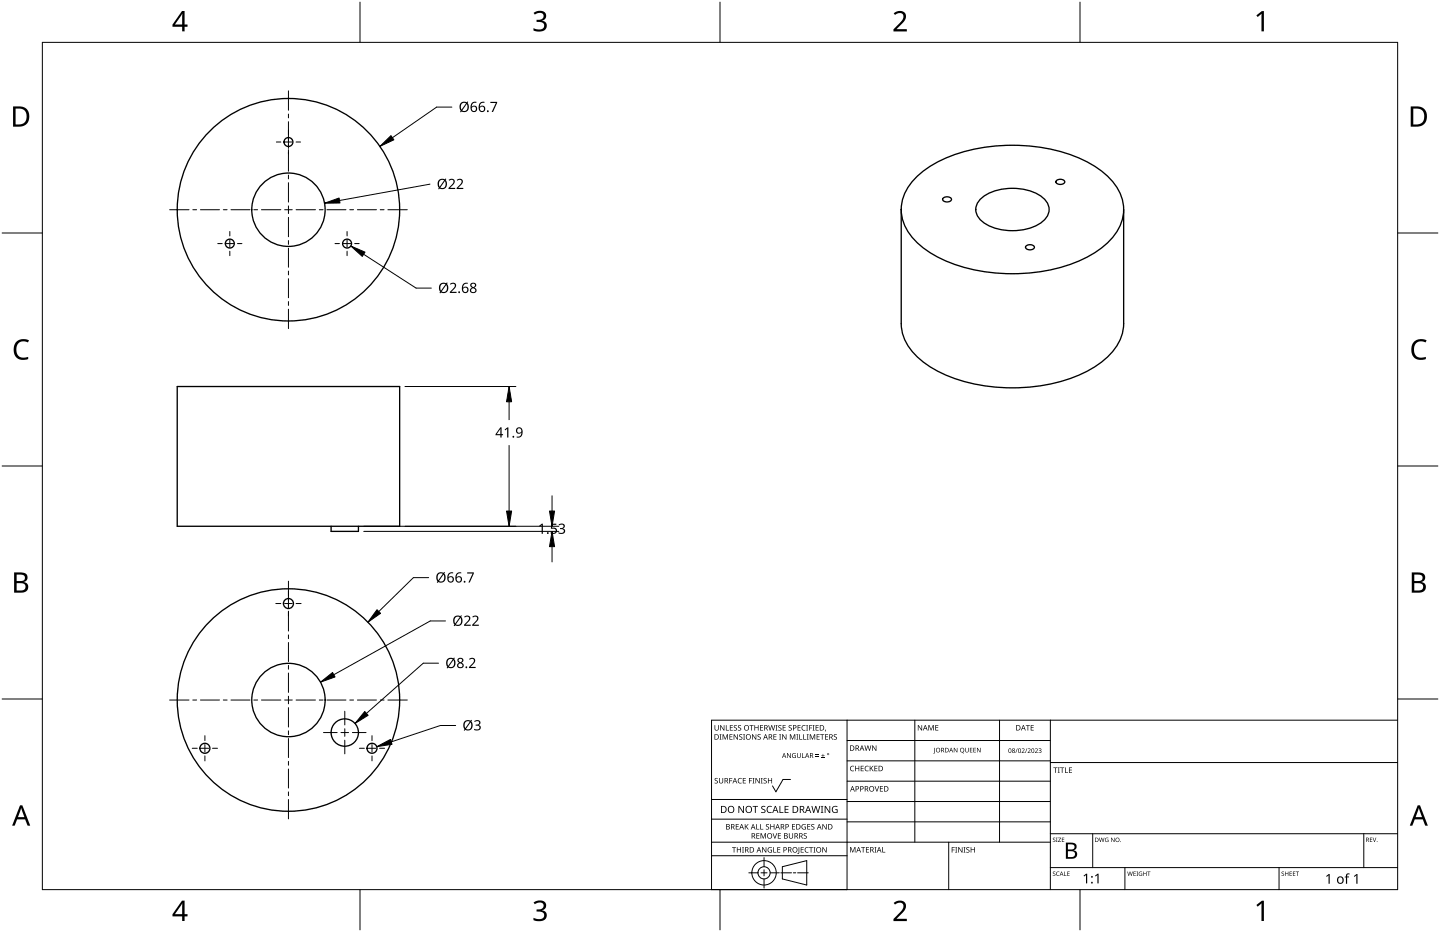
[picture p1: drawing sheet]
<svg xmlns="http://www.w3.org/2000/svg" width="432mm" height="279mm" viewBox="0 0 432 279" stroke-linecap="round" stroke-linejoin="round" font-family="sans-serif">
<g fill="none" stroke="#000" stroke-width=".4">
<path d="M274.8 53.1a39.2 39.2 0 0 1 23.6-9.3 49.9 49.9 0 0 1 29.6 5.9 17.4 17.4 0 0 1 8.8 11.6 13.7 13.7 0 0 1-5.7 12.4 42.5 42.5 0 0 1-24.9 8.3 47.3 47.3 0 0 1-28.6-7.2 15.5 15.5 0 0 1-7.4-12 13.5 13.5 0 0 1 4.6-9.7zM282.9 59.3a1.63 1.63 0 0 1 2.4 .5 1.54 1.54 0 0 1-2.7 0zM294.1 59.6a16.1 16.1 0 0 1 16.2-1.8 5.6 5.6 0 0 1 4.2 5.9 8.3 8.3 0 0 1-6.6 5 15.9 15.9 0 0 1-13.8-2.7 4.2 4.2 0 0 1 0-6.4zM316.9 54.1a1.63 1.63 0 0 1 2.4 .4 1.54 1.54 0 0 1-2.7 0zM270.2 62.8v34.2a15 15 0 0 0 7.4 12.1 46.4 46.4 0 0 0 28.6 7.1 42.5 42.5 0 0 0 24.9-8.3 14.4 14.4 0 0 0 5.8-10.9v-34.2M307.8 73.7a1.63 1.63 0 0 1 2.4 .4 1.54 1.54 0 0 1-2.7 0zM53.1 115.9h66.7v41.9h-66.7zM99.3 157.8v1.5h8.2v-1.5"/>
<circle cx="86.5" cy="42.6" r="1.34"/>
<circle cx="68.9" cy="73" r="1.34"/>
<circle cx="86.5" cy="62.9" r="11"/>
<circle cx="86.5" cy="62.9" r="33.4"/>
<circle cx="104.1" cy="73" r="1.34"/>
<circle cx="86.5" cy="180.9" r="1.5"/>
<circle cx="86.5" cy="209.9" r="33.4"/>
<circle cx="86.5" cy="209.9" r="11"/>
<circle cx="103.4" cy="219.6" r="4.1"/>
<circle cx="61.4" cy="224.3" r="1.5"/>
<circle cx="111.5" cy="224.3" r="1.5"/>
</g>
<path d="M12.7 12.7h406.4v254h-406.4z" fill="none" stroke="#000" stroke-width=".3"/>
<path d="M107.9 .6v12.1M215.9 .6v12.1M323.8 .6v12.1M.6 69.9h12.1M419.1 69.9h12.1M.6 139.7h12.1M419.1 139.7h12.1M.6 209.6h12.1M419.1 209.6h12.1M107.9 266.7v12.1M215.9 266.7v12.1M323.8 266.7v12.1" fill="none" stroke="#000" stroke-width=".3"/>
<g fill="#000">
<path d="M160 3.9a2.36 2.36 0 0 1 3.7 .5 1.49 1.49 0 0 1-1.2 1.8 1.62 1.62 0 0 1 1.5 1.8 1.62 1.62 0 0 1-1.8 1.4l-2.2-.3v-.7a2.16 2.16 0 0 0 3.2-.5 1.23 1.23 0 0 0-1.7-1.3h-.6v-.7a1.55 1.55 0 0 0 2.1-1.1 1.51 1.51 0 0 0-2.6-.4zM268 4a2.07 2.07 0 0 1 2.1-.8 2.07 2.07 0 0 1 1.6 1.7 4 4 0 0 1-1.6 2.6l-1.2 1.2h3v.7h-4v-.6l1.6-1.6a2.6 2.6 0 0 0 1.2-2.9 1.64 1.64 0 0 0-2.3 .2zM376.7 4.6l1.7-1.3h.6v6.1h-.7v-5.3l-1.2 1zM4.9 102.5a3.4 3.4 0 0 1 3.8-.5l-.3 .7a2.3 2.3 0 0 0-2.7 .1 2.3 2.3 0 0 0-.8 2.5 2.15 2.15 0 0 0 3.2 1.8l.4-.1v.7a3 3 0 0 1-3.5-.4 3 3 0 0 1-.8-3.4zM424 102.5a3.4 3.4 0 0 1 3.8-.5l-.3 .7a2.3 2.3 0 0 0-2.7 .1 2.3 2.3 0 0 0-.8 2.5 2.15 2.15 0 0 0 3.2 1.8l.4-.1v.7a3 3 0 0 1-3.5-.4 3 3 0 0 1-.8-3.4zM160 270.6a2.36 2.36 0 0 1 3.7 .5 1.49 1.49 0 0 1-1.2 1.8 1.62 1.62 0 0 1 1.5 1.8 1.62 1.62 0 0 1-1.8 1.4l-2.2-.3v-.7a2.16 2.16 0 0 0 3.2-.5 1.23 1.23 0 0 0-1.7-1.3h-.6v-.7a1.55 1.55 0 0 0 2.1-1.1 1.51 1.51 0 0 0-2.6-.4zM268 270.7a2.07 2.07 0 0 1 2.1-.8 2.07 2.07 0 0 1 1.6 1.7 4 4 0 0 1-1.6 2.6l-1.2 1.2h3v.7h-4v-.6l1.6-1.6a2.6 2.6 0 0 0 1.2-2.9 1.64 1.64 0 0 0-2.3 .2zM376.7 271.3l1.7-1.3h.6v6.1h-.7v-5.3l-1.2 1z"/>
<path d="M54.6 3.3h.8v4.1h.8v.6h-.8v1.4h-.8v-1.4h-2.9v-.6zM54.6 4.1l-2.2 3.3h2.2z"/>
<path d="M3.9 31.9h1.9a3 3 0 0 1 3 3.1 3 3 0 0 1-3.2 3h-1.7zM4.7 32.6v4.7h.8a2.39 2.39 0 0 0 2.5-2.1 2.39 2.39 0 0 0-2-2.6z"/>
<path d="M423 31.9h1.9a3 3 0 0 1 3 3.1 3 3 0 0 1-3.2 3h-1.7zM423.8 32.6v4.7h.8a2.39 2.39 0 0 0 2.5-2.1 2.39 2.39 0 0 0-2-2.6z"/>
<path d="M4.2 171.6h1.8a1.71 1.71 0 0 1 2.2 1.8 1.39 1.39 0 0 1-1.1 1.1 1.64 1.64 0 0 1 1.3 2 1.64 1.64 0 0 1-2 1.2h-2.2zM5 174.8v2.2h1.2a1.15 1.15 0 0 0 1.5-1.1 1.15 1.15 0 0 0-1.5-1.1zM5 172.3v1.9h1.1a1.04 1.04 0 0 0 1.4-1.1 1.04 1.04 0 0 0-1.5-.8z"/>
<path d="M423.3 171.6h1.8a1.71 1.71 0 0 1 2.2 1.8 1.39 1.39 0 0 1-1.1 1.1 1.64 1.64 0 0 1 1.3 2 1.64 1.64 0 0 1-2 1.2h-2.2zM424.1 174.8v2.2h1.2a1.15 1.15 0 0 0 1.5-1.1 1.15 1.15 0 0 0-1.5-1.1zM424.1 172.3v1.9h1.1a1.04 1.04 0 0 0 1.4-1.1 1.04 1.04 0 0 0-1.5-.8z"/>
<path d="M6 241.4h.7l2.4 6.1h-.8l-.8-1.9h-2.4l-.7 1.9h-.8zM6.3 242.2l-.9 2.8h1.9z"/>
<path d="M425.1 241.4h.7l2.4 6.1h-.8l-.8-1.9h-2.4l-.7 1.9h-.8zM425.4 242.2l-.9 2.8h1.9z"/>
<path d="M54.6 270h.8v4.1h.8v.6h-.8v1.4h-.8v-1.4h-2.9v-.6zM54.6 270.8l-2.2 3.3h2.2z"/>
</g>
<g fill="none" stroke="#000" stroke-width=".3">
<path d="M254 215.9v50.8h-40.6v-50.8h205.7M274.3 215.9v36.6M299.7 215.9v36.6M315 215.9v50.8M213.4 239.7h40.6M237 233.7h-2.2l-2.1 3.7-1.1-1.8M254 222h61M254 228.1h61M254 234.2h61M315 228.6h104.1M213.4 256.5h40.6M213.4 252.5h101.6"/>
<path d="M213.4 245.6h40.6M229.1 257.1v2.7M234.6 259.8l7.3-1.8v7.3l-7.3-1.8zM254 240.3h61M254 246.4h61M284.5 252.5v14.2M315 249.9h104.1M327.7 249.9v10.2M408.9 249.9v10.2M224.5 261.7h2.8M228.2 261.7h1.8M229.1 260.7v1.9"/>
<path d="M229.1 263.5v2.7M230.9 261.7h2.8M234.1 261.7h3.2M237.9 261.7h.7M239.2 261.7h3.2M315 260.1h104.1M337.3 260.1v6.6M383.5 260.1v6.6"/>
<circle cx="229.1" cy="261.7" r="1.83"/>
<circle cx="229.1" cy="261.7" r="3.7"/>
</g>
<g fill="#000">
<path d="M214.3 217.4h.2v1a.42 .42 0 0 0 .4 .5 .42 .42 0 0 0 .4-.5v-1h.2v1a.62 .62 0 0 1-.6 .6 .62 .62 0 0 1-.6-.6zM215.9 217.4h.3l.8 1.3v-1.3h.2v1.6h-.2l-.9-1.3v1.3h-.2zM217.7 217.4h.2v1.4h.7v.2h-.9zM218.9 217.4h.9v.2h-.7v.5h.6v.1h-.6v.6h.7v.2h-.9zM220.1 217.5l.6-.1 .3 .1-.1 .1a.38 .38 0 0 0-.5-.1 .38 .38 0 0 0-.1 .5 .38 .38 0 0 0 .4 .2 .53 .53 0 0 1 .2 .8 .53 .53 0 0 1-.8 0v-.2a.41 .41 0 0 0 .6 .1 .41 .41 0 0 0 .1-.6 .41 .41 0 0 0-.5-.1zM221.4 217.5l.5-.1 .3 .1v.1a.38 .38 0 0 0-.5-.1 .38 .38 0 0 0-.2 .5 .38 .38 0 0 0 .5 .2 .53 .53 0 0 1 .1 .8 .53 .53 0 0 1-.8 0l.1-.2a.41 .41 0 0 0 .5 .1 .41 .41 0 0 0 .1-.6 .41 .41 0 0 0-.5-.1zM224.8 217.4h1.2v.2h-.5v1.4h-.2v-1.4h-.5zM226.2 217.4h.2v.7h.9v-.7h.2v1.6h-.2v-.7h-.9v.7h-.2zM227.9 217.4h.9v.2h-.7v.5h.7v.1h-.7v.6h.7v.2h-.9zM230.4 217.4h.2l.3 1.4 .4-1.4h.2l.4 1.4 .3-1.4h.2l-.4 1.6h-.2l-.4-1.4-.4 1.4h-.2zM232.6 217.4h.5l-.2 .2v1.2l.2 .2h-.5l.1-.2v-1.2zM233.4 217.5l.6-.1 .3 .1v.1a.38 .38 0 0 0-.5-.1 .38 .38 0 0 0-.2 .5 .38 .38 0 0 0 .5 .2 .53 .53 0 0 1 .1 .8 .53 .53 0 0 1-.8 0l.1-.2a.41 .41 0 0 0 .5 .1 .41 .41 0 0 0 .1-.6 .41 .41 0 0 0-.5-.1z"/>
<path d="M234.7 217.4h.9v.2h-.7v.5h.7v.1h-.7v.6h.7v.2h-.9zM236.5 217.5l.6-.1 .3 .1v.1a.38 .38 0 0 0-.5-.1 .38 .38 0 0 0-.2 .5 .38 .38 0 0 0 .5 .2 .53 .53 0 0 1 .1 .8 .53 .53 0 0 1-.8 0l.1-.2a.41 .41 0 0 0 .5 .1 .41 .41 0 0 0 .1-.6 .41 .41 0 0 0-.5-.1zM239.2 217.4h.9v.2h-.7v.5h.6v.1h-.6v.6h.7v.2h-.9zM240.5 217.6l.6-.2 .5 .1-.1 .1a.65 .65 0 0 0-1 .6 .65 .65 0 0 0 1 .6 .77 .77 0 0 1-1.1-.1 .77 .77 0 0 1 .1-1.1zM241.7 217.4h.6l-.2 .2v1.2l.2 .2h-.6l.2-.2v-1.2zM242.6 217.4h.9v.2h-.7v.5h.7v.2h-.7v.7h-.2zM243.7 217.4h.6l-.2 .2v1.2l.2 .2h-.6l.2-.2v-1.2zM244.6 217.4h.9v.2h-.7v.5h.6v.1h-.6v.6h.7v.2h-.9zM247.5 218.7l.2 .1-.3 .5zM275.2 217.4h.3l.8 1.3v-1.3h.2v1.6h-.2l-.9-1.4v1.4h-.2zM278.4 217.4h.3l.5 1.3 .5-1.3h.3v1.6h-.2v-1.4l-.7 1.4-.5-1.4v1.4h-.2zM280.5 217.4h.9v.1h-.7v.6h.6v.1h-.6v.6h.7v.2h-.9z"/>
<path d="M307.6 217.4h1.2v.1h-.5v1.5h-.2v-1.5h-.5zM309.1 217.4h.9v.1h-.7v.6h.6v.1h-.6v.6h.7v.2h-.9zM214.4 233.4l.5-.2 .3 .1v.2a.38 .38 0 0 0-.5-.2 .38 .38 0 0 0-.2 .5 .38 .38 0 0 0 .5 .2 .53 .53 0 0 1 .2 .8 .53 .53 0 0 1-.8 0v-.2a.41 .41 0 0 0 .5 .1 .41 .41 0 0 0 .1-.5 .41 .41 0 0 0-.5-.2zM215.8 220.1h.6l-.2 .2v1.3l.2 .1h-.6l.2-.1v-1.3zM215.6 233.2h.2v1.1a.42 .42 0 0 0 .4 .4 .42 .42 0 0 0 .4-.4v-1.1h.2v1.1a.62 .62 0 0 1-.6 .6 .62 .62 0 0 1-.6-.6zM216.7 220.1h.3l.5 1.3 .5-1.3h.3v1.6h-.2v-1.4l-.7 1.4-.5-1.4v1.4h-.2zM218.7 233.2h.9v.2h-.7v.6h.6v.2h-.6v.7h-.2zM218.7 220.1h.9v.2h-.7v.5h.7v.2h-.7v.6h.7v.1h-.9zM220 220.1h.2l.9 1.4v-1.4h.2v1.6h-.3l-.8-1.3v1.3h-.2zM221.4 233.4l.6-.2 .5 .1-.1 .2a.65 .65 0 0 0-1 .6 .65 .65 0 0 0 1 .5 .77 .77 0 0 1-1.1-.1 .77 .77 0 0 1 .1-1.1zM221.7 220.3l.6-.2 .3 .1-.1 .2a.38 .38 0 0 0-.5-.2 .38 .38 0 0 0-.1 .5 .38 .38 0 0 0 .5 .2 .53 .53 0 0 1 .1 .8 .53 .53 0 0 1-.8 0v-.2a.41 .41 0 0 0 .6 .1 .41 .41 0 0 0 .1-.5 .41 .41 0 0 0-.5-.2zM222.8 220.1h.6l-.2 .2v1.3l.2 .1h-.6l.2-.1v-1.3z"/>
<path d="M222.7 233.2h.9v.2h-.7v.5h.7v.2h-.7v.6h.7v.2h-.9zM224.6 233.2h.9v.2h-.7v.6h.7v.2h-.7v.7h-.2zM225.6 233.2h.6l-.2 .2v1.3l.2 .2h-.6l.2-.2v-1.3zM225.5 220.1h.2l.9 1.4v-1.4h.2v1.6h-.3l-.8-1.3v1.3h-.2zM226.5 233.2h.3l.8 1.4v-1.4h.2v1.7h-.2l-.9-1.4v1.4h-.2zM227.2 220.3l.6-.2 .3 .1-.1 .2a.38 .38 0 0 0-.5-.2 .38 .38 0 0 0-.1 .5 .38 .38 0 0 0 .5 .2 .53 .53 0 0 1 .1 .8 .53 .53 0 0 1-.8 0v-.2a.41 .41 0 0 0 .6 .1 .41 .41 0 0 0 .1-.5 .41 .41 0 0 0-.5-.2zM228.1 233.2h.6l-.2 .2v1.3l.2 .2h-.6l.2-.2v-1.3zM229 233.4l.6-.2 .3 .1-.1 .2a.38 .38 0 0 0-.5-.2 .38 .38 0 0 0-.1 .5 .38 .38 0 0 0 .5 .2 .53 .53 0 0 1 .1 .8 .53 .53 0 0 1-.8 0v-.2a.41 .41 0 0 0 .6 .1 .41 .41 0 0 0 .1-.5 .41 .41 0 0 0-.5-.2zM230.3 233.2h.2v.7h.8v-.7h.2v1.7h-.2v-.8h-.8v.8h-.2zM231.9 220.1h.9v.2h-.7v.5h.7v.2h-.7v.6h.7v.1h-.9zM233.6 220.1h.6l-.2 .2v1.3l.2 .1h-.6l.2-.1v-1.3zM234.5 220.1h.3l.8 1.4v-1.4h.2v1.6h-.2l-.9-1.3v1.3h-.2z"/>
<path d="M236 225.8h.2l.8 1.2v-1.2h.1v1.4h-.2l-.8-1.2 .1 1.2h-.2zM236.9 220.1h.3l.5 1.3 .5-1.3h.3v1.6h-.2v-1.4l-.7 1.4-.6-1.4v1.4h-.1zM237.7 226l.5-.2h.5l-.2 .2a.6 .6 0 0 0-.8 .5 .6 .6 0 0 0 .8 .6v-.5l-.3-.1h.5v.7a.8 .8 0 0 1-1.1-.2 .8 .8 0 0 1 .1-1zM238.8 220.1h.6l-.2 .2v1.3l.2 .1h-.6l.2-.1v-1.3zM239.7 220.1h.2v1.5h.7v.1h-.9zM239 225.8h.2v.9a.38 .38 0 0 0 .4 .4 .38 .38 0 0 0 .3-.4v-.9h.2v.9a.56 .56 0 0 1-.5 .5 .56 .56 0 0 1-.6-.5zM240.5 225.8h.2v1.3h.6v.1h-.8zM240.9 220.1h.2v1.5h.7v.1h-.9zM241.9 220.1h.6l-.2 .2v1.3l.2 .1h-.6l.2-.1v-1.3zM242.8 220.1h.3l.5 1.3 .5-1.3h.3v1.6h-.2l.1-1.4-.8 1.4-.5-1.4v1.4h-.2zM244.6 226.6l.9 .2zM244.6 226.2l.9 .2z"/>
<path d="M244.9 220.1h.9v.2h-.7v.5h.6v.2h-.6v.6h.7v.1h-.9zM246.3 227.1l1 .1zM245.9 220.1h1.3v.2h-.5v1.4h-.3v-1.4h-.5zM246.7 226l.1 .4h.5l-.5 .2v.4l-.1-.4h-.4l.4-.2zM247.4 220.1h.9v.2h-.7v.5h.7v.2h-.7v.6h.7v.1h-.9zM250.1 220.3l.5-.2 .4 .1-.1 .2a.38 .38 0 0 0-.5-.2 .38 .38 0 0 0-.2 .5 .38 .38 0 0 0 .5 .2 .53 .53 0 0 1 .2 .8 .53 .53 0 0 1-.8 0v-.2a.41 .41 0 0 0 .5 .1 .41 .41 0 0 0 .1-.5 .41 .41 0 0 0-.5-.2zM255.1 229.8l.6-.2 .4 .1-.1 .1a.65 .65 0 0 0-.9 .6 .65 .65 0 0 0 1 .6 .77 .77 0 0 1-1.1-.1 .77 .77 0 0 1 .1-1.1zM256.4 229.6h.2v.7h.9v-.7h.2v1.6h-.2v-.8h-.9v.8h-.2zM258.1 229.6h.9v.2h-.7v.5h.7v.1h-.7v.6h.7v.2h-.9zM259.5 229.8l.6-.2 .4 .1-.1 .1a.65 .65 0 0 0-.9 .6 .65 .65 0 0 0 .9 .6 .77 .77 0 0 1-1.1-.1 .77 .77 0 0 1 .2-1.1zM259.2 223.5h.2l.4 1.3 .3-1.3h.2l.4 1.3 .4-1.3h.2l-.5 1.6h-.2l-.4-1.4-.3 1.4h-.3zM260.8 229.6h.2v.8l.7-.8h.3l-.7 .7 .7 .9h-.3l-.5-.8-.2 .8h-.2z"/>
<path d="M262.3 235.7h.2l.4 1.4 .5-1.4h.2l-.5 1.6h-.3zM261.5 223.5h.3l.8 1.3v-1.3h.2v1.6h-.2l-.9-1.4v1.4h-.2zM262.2 229.6h.9v.2h-.7v.5h.7v.1h-.7v.6h.7v.2h-.9zM263.9 235.7h.9v.2h-.7v.5h.6v.1h-.6v.6h.7v.2h-.9zM280.2 224.2h.2v1.4l-.5 .3v-.2l.3-.1zM286 224.2h.2l.7 1.1v-1.1h.2v1.4h-.2l-.7-1.2v1.2h-.2zM289.4 224.2h.2v.9a.35 .35 0 0 0 .4 .3 .35 .35 0 0 0 .3-.3v-.9h.2v.9a.52 .52 0 0 1-.5 .5 .52 .52 0 0 1-.6-.5zM290.8 224.2h.8l-.6 .1v.5h.6l-.6 .1v.5l.6 .2h-.8zM291.9 224.2h.8l-.6 .1v.5h.5l-.5 .1v.5l.6 .2h-.8zM293 224.2h.2l.7 1.1v-1.1h.1v1.4h-.2l-.7-1.2v1.2h-.1zM305 224.4h.2l-.7 1.3zM306.4 224.5a.49 .49 0 0 1 .8 .1 .49 .49 0 0 1-.4 .7l-.2 .3 .7 .1h-.9l.3-.5a.37 .37 0 0 0 .4-.5 .37 .37 0 0 0-.6-.1z"/>
<path d="M307.9 224.4h.1l-.6 1.3zM308.2 224.5a.49 .49 0 0 1 .8 .1 .49 .49 0 0 1-.4 .7l-.2 .3 .7 .1h-.9l.3-.5a.37 .37 0 0 0 .4-.5 .37 .37 0 0 0-.6-.1zM310.3 224.5a.49 .49 0 0 1 .8 .1 .49 .49 0 0 1-.3 .7l-.3 .3 .7 .1h-.9l.4-.5a.37 .37 0 0 0 .4-.5 .37 .37 0 0 0-.7-.1zM311.4 224.5a.42 .42 0 0 1 .7-.2 .42 .42 0 0 1-.1 .7 .44 .44 0 0 1 .2 .7 .44 .44 0 0 1-.7 0l-.1-.2a.35 .35 0 0 0 .5 .2 .35 .35 0 0 0 .1-.6l-.4-.1a.3 .3 0 0 0 .5-.2 .3 .3 0 0 0-.2-.4 .3 .3 0 0 0-.4 .2zM315.9 230.1h1.2v.1h-.5v1.5h-.2v-1.5h-.5zM317.2 230.1h.6l-.2 .1v1.3l.2 .2h-.6l.2-.2v-1.3zM317.9 230.1h1.2v.1h-.5v1.5h-.2v-1.5h-.5zM319.4 230.1h.2v1.4h.7v.2h-.9zM320.5 230.1h.9v.1h-.7v.6h.7v.1h-.7v.6h.7v.2h-.9zM219.5 254h1.2v.1h-.5v1.5h-.2v-1.5h-.5zM220.6 247.1h.9v.1h-.7v.5h.7v.2h-.7v.6h.7v.2h-.9zM221 254h.2v.6h.8v-.6h.2v1.6h-.2v-.8h-.8v.8h-.2z"/>
<path d="M221.4 241.6h.3l1.1 1.8v-1.8h.3v2.1h-.3l-1.1-1.7v1.7h-.3zM222.5 254h.6l-.2 .1v1.3l.2 .2h-.6l.2-.2v-1.3zM223.3 247.1h.2v.8l.8-.8h.2l-.6 .7 .6 .9h-.2l-.6-.8-.2 .8h-.2zM225.7 241.6h1.6v.2h-.7v1.9h-.2v-1.9h-.7zM226.8 247.1h.2v1.4h.7v.2h-.9zM226.8 249.8h.9v.2h-.7v.5h.7v.1h-.7v.6h.7v.2h-.9zM228 247.1h.2v1.4h.7v.2h-.9zM228.1 249.8h.3l.5 1.3 .5-1.3h.3v1.6h-.2v-1.4l-.7 1.4-.6-1.4 .1 1.4h-.2zM228.4 241.8l.4-.2 .7 .1-.2 .2a.44 .44 0 0 0-.8 .1 .44 .44 0 0 0 .6 .6 .66 .66 0 0 1 .4 .9 .66 .66 0 0 1-1 .2l-.3-.1v-.2l.3 .1a.47 .47 0 0 0 .8-.3 .47 .47 0 0 0-.6-.5l-.4-.4zM228.5 254h.3l.8 1.3v-1.3h.2v1.6h-.2l-.9-1.4v1.4h-.2zM229.7 247.2l.6-.2 .3 .1v.2a.38 .38 0 0 0-.5-.1 .38 .38 0 0 0-.2 .4 .38 .38 0 0 0 .5 .2 .53 .53 0 0 1 .1 .8 .53 .53 0 0 1-.8 .1v-.2a.41 .41 0 0 0 .6 0 .41 .41 0 0 0 .1-.5 .41 .41 0 0 0-.5-.2zM230.1 241.9l.8-.3 .6 .1-.1 .2a.84 .84 0 0 0-1.3 .8 .84 .84 0 0 0 1.3 .7v.3a1.1 1.1 0 0 1-1.4-.4 1.1 1.1 0 0 1 .1-1.4z"/>
<path d="M230.4 254.2l.7-.3 .4 .1-.1 .2a.67 .67 0 0 0-1 .5 .67 .67 0 0 0 .9 .7v-.5h-.4v-.2h.6v.8a.88 .88 0 0 1-1.2-.2 .88 .88 0 0 1 .1-1.1zM231.7 249.8h.2l.5 1.4 .4-1.4h.2l-.5 1.6h-.2zM231.9 254h.2v1.4h.7v.2h-.9zM231 247.1h.2v.6h.8v-.6h.2v1.6h-.2v-.8h-.8v.8h-.2zM233.7 241.6h.3v1.9h.9v.2h-1.2zM233.1 254h.9v.1h-.7v.5h.6v.2h-.6v.6h.7v.2h-.9zM233.3 249.8h.9v.2h-.7v.5h.6v.1h-.6v.6h.7v.2h-.9zM235.3 241.6h1.2v.2h-1v.7h.9v.2h-.9v.8h1v.2h-1.2zM236.6 249.8h.2v1a.42 .42 0 0 0 .4 .4 .42 .42 0 0 0 .4-.4v-1h.2v1a.62 .62 0 0 1-.6 .6 .62 .62 0 0 1-.6-.6zM237.5 247.1h.9v.1h-.7v.5h.7v.2h-.7v.6h.7v.2h-.9zM239.5 254h.2v1.7l-.5 .3-.1-.2 .4-.2zM240.1 254h.9v.1h-.7v.5h.7v.2h-.7v.6h.7v.2h-.9z"/>
<path d="M240.5 247.3l.8-.3 .3 .1v.2a.67 .67 0 0 0-1.1 .5 .67 .67 0 0 0 1 .7v-.5h-.4v-.2h.6v.8a.88 .88 0 0 1-1.2-.2 .88 .88 0 0 1 0-1.1zM241.1 249.9l.5-.1h.3v.2a.38 .38 0 0 0-.5-.1 .38 .38 0 0 0-.2 .5 .38 .38 0 0 0 .5 .2 .53 .53 0 0 1 .2 .8 .53 .53 0 0 1-.9 0l.1-.2a.41 .41 0 0 0 .5 .1 .41 .41 0 0 0 .1-.6 .41 .41 0 0 0-.5-.1zM241.5 254.2l.6-.3 .4 .1-.1 .2a.65 .65 0 0 0-.9 .6 .65 .65 0 0 0 .9 .6 .77 .77 0 0 1-1.1-.1 .77 .77 0 0 1 .2-1.1zM242.1 247.1h.9v.1h-.7v.5h.6v.2h-.6v.6h.7v.2h-.9zM242.6 254h1.2v.1h-.5v1.5h-.2v-1.5h-.5zM243.3 247.2l.6-.2 .3 .1-.1 .2a.38 .38 0 0 0-.5-.1 .38 .38 0 0 0-.1 .4 .38 .38 0 0 0 .5 .2 .53 .53 0 0 1 .1 .8 .53 .53 0 0 1-.8 .1v-.2a.41 .41 0 0 0 .6 0 .41 .41 0 0 0 .1-.5 .41 .41 0 0 0-.5-.2zM243.9 254h.6l-.2 .1v1.3l.2 .2h-.6l.2-.2v-1.3zM243.3 241.6h.3l.4 1.8 .5-1.8h.3l.5 1.8 .4-1.8h.3l-.6 2.1h-.3l-.5-1.8-.5 1.8h-.2zM246.1 241.6h.8l-.3 .2v1.7l.3 .2h-.8l.3-.2v-1.7zM246.6 254h.2l.9 1.3v-1.3h.2v1.6h-.3l-.8-1.4v1.4h-.2zM246.6 247.1h.2l.9 1.3v-1.3h.2v1.6h-.3l-.8-1.4v1.4h-.2zM247.3 241.6h.3l1.1 1.8v-1.8h.3v2.1h-.3l-1.2-1.7v1.7h-.2z"/>
<path d="M249.7 241.9l1-.3 .4 .1-.1 .2a.87 .87 0 0 0-1.3 .7 .87 .87 0 0 0 1.2 .9v-.7h-.5v-.2h.8v1a1.15 1.15 0 0 1-1.5-.2 1.15 1.15 0 0 1 0-1.5zM254.9 253.9h.3l.5 1.4 .5-1.4h.3v1.7h-.2v-1.5l-.7 1.5-.5-1.5v1.5h-.2zM258.2 253.9h1.2v.2h-.5v1.5h-.2v-1.5h-.5zM259.7 253.9h.9v.2h-.7v.5h.6v.2h-.6v.6h.7v.2h-.9zM262.2 253.9h.6l-.2 .2v1.3l.2 .2h-.6l.2-.2v-1.3zM264.6 253.9h.2v1.5h.7v.2h-.9zM285.4 254h.9v.1h-.7v.6h.6v.2h-.6v.7h-.2zM286.4 254h.6l-.2 .1v1.3l.2 .2h-.6l.2-.2v-1.3zM287.3 254h.3l.8 1.3v-1.3h.2v1.6h-.2l-.9-1.4v1.4h-.2zM288.9 254h.6l-.2 .1v1.3l.2 .2h-.6l.2-.2v-1.3zM289.8 254.1l.6-.2 .3 .1-.1 .2a.38 .38 0 0 0-.5-.1 .38 .38 0 0 0-.1 .5 .38 .38 0 0 0 .5 .1 .53 .53 0 0 1 .1 .8 .53 .53 0 0 1-.8 .1v-.2a.41 .41 0 0 0 .6 0 .41 .41 0 0 0 .1-.5 .41 .41 0 0 0-.5-.2zM291.1 254h.2v.6h.8v-.6h.2v1.6h-.2v-.8h-.8v.8h-.2z"/>
<path d="M315.8 251.2l.4-.1 .2 .2a.32 .32 0 0 0-.4-.1 .32 .32 0 0 0-.1 .5 .32 .32 0 0 0 .4 .1 .41 .41 0 0 1 0 .6 .41 .41 0 0 1-.6-.2 .31 .31 0 0 0 .5 .2 .31 .31 0 0 0 0-.5l-.5-.3zM316.7 251.1h.4l-.1 .2 .1 1.1h-.4l.1-.1zM317.3 251.1h.9l-.7 1.2 .7 .1h-.9l.7-1.1zM318.4 251.1h.7l-.5 .2v.4h.5l-.5 .1v.5l.5 .1h-.7zM329.5 251.1h.2l.3 1.1 .3-1.1h.1l.4 1.1 .2-1.1h.2l-.4 1.3h-.1l-.3-1.1-.3 1.1h-.2zM331.5 251.3l.9-.1-.3 .1a.53 .53 0 0 0-.6 .5 .53 .53 0 0 0 .7 .5v-.4l-.3-.2h.5v.7a.71 .71 0 0 1-.9-.2 .71 .71 0 0 1 0-.9zM333.2 251.1l.9 1.1v-1.1h.1v1.3l-.9-1.1-.1 1.1zM410.8 251.1h.7l-.6 .2v.4h.6l-.6 .1v.5l.6 .1h-.7zM411.6 251.1h.2l.4 1.1 .3-1.1h.2l-.5 1.3zM315.8 261.4l.4-.1 .2 .2a.32 .32 0 0 0-.4-.1 .32 .32 0 0 0-.1 .4 .32 .32 0 0 0 .4 .1 .41 .41 0 0 1 0 .7 .41 .41 0 0 1-.6-.2 .31 .31 0 0 0 .5 .1 .31 .31 0 0 0 0-.5l-.5-.2zM316.9 261.4l.4-.1h.4l-.1 .2a.52 .52 0 0 0-.7 .5 .52 .52 0 0 0 .7 .4 .61 .61 0 0 1-.9-.1 .61 .61 0 0 1 .2-.9zM319.1 261.3h.1v1.1l.6 .2h-.7z"/>
<path d="M320 261.3h.7l-.5 .1v.4h.5l-.5 .2v.4l.5 .2h-.7zM324.9 262.5l1.1-.6v2.9h-.3v-2.5l-.6 .5zM328.3 262.5l1.1-.6v2.9h-.3v-2.5l-.6 .5zM338 261.3h.2l.3 1.1 .3-1.1h.1l.3 1.1 .3-1.1h.2l-.4 1.3h-.1l-.3-1.1-.4 1.1h-.1zM339.9 261.3h.7l-.6 .1v.4h.6l-.6 .2v.4l.6 .2h-.7zM340.8 261.3h.5l-.2 .1 .2 1.2h-.5l.1-.1zM341.6 261.4l.9-.1-.2 .1a.53 .53 0 0 0-.7 .6 .53 .53 0 0 0 .7 .4v-.4l-.2-.1h.4v.6a.71 .71 0 0 1-.9-.1 .71 .71 0 0 1 0-1zM342.8 261.3h.2v.5h.7v-.5h.1v1.3h-.1v-.6h-.7v.6h-.2zM344 261.3h1l-.4 .1v1.2h-.2v-1.2zM384.3 261.4l.5-.1 .2 .2a.32 .32 0 0 0-.4-.1 .32 .32 0 0 0-.1 .4 .32 .32 0 0 0 .4 .1 .41 .41 0 0 1 0 .7 .41 .41 0 0 1-.6-.2 .31 .31 0 0 0 .4 .1 .31 .31 0 0 0 .1-.5l-.5-.2zM385.3 261.3h.2v.5h.7v-.5h.1v1.3h-.1v-.6h-.7v.6h-.2zM386.7 261.3h.7l-.5 .1v.4h.5l-.5 .2v.4l.5 .2h-.7z"/>
<path d="M387.7 261.3h.7l-.5 .1v.4h.5l-.5 .2v.4l.5 .2h-.7zM388.5 261.3h1l-.4 .1v1.2h-.1v-1.2zM397.6 262.6l1.1-.6v2.9h-.3v-2.5l-.6 .5zM403.8 262l.9-.1-.1 .3-.5-.1-.1 .3v.4h.5v.2h-.5v1.9h-.4v-1.9h-.4l.4-.3zM406 262.6l1.1-.6v2.9h-.4v-2.5l-.5 .5z"/>
<path d="M223 218.2a.81 .81 0 0 1 1.6 0 .81 .81 0 0 1-1.6 0zM223.3 218.2a.6 .6 0 0 0 1.2 0 .6 .6 0 0 0-1.2 0z"/>
<path d="M229.2 217.4h.4a.47 .47 0 0 1 .6 .3 .47 .47 0 0 1-.3 .6l.4 .7h-.2l-.4-.7h-.3v.7h-.2zM229.4 217.6v.6h.2a.31 .31 0 0 0 .4-.3 .31 .31 0 0 0-.4-.3z"/>
<path d="M237.8 217.4h.4a.54 .54 0 0 1 .6 .6 .54 .54 0 0 1-.8 .4v.6h-.2zM238 217.6v.6a.39 .39 0 0 0 .6-.3 .39 .39 0 0 0-.6-.3z"/>
<path d="M245.8 217.4h.5a.81 .81 0 0 1 .8 .8 .81 .81 0 0 1-.8 .8h-.5zM246 217.6v1.2h.3a.64 .64 0 0 0 .6-.6 .64 .64 0 0 0-.6-.6z"/>
<path d="M277.4 217.4h.1l.7 1.6h-.2l-.2-.5h-.7l-.2 .5h-.2zM277.4 217.6l-.2 .7h.5z"/>
<path d="M304.7 217.4h.5a.81 .81 0 0 1 .8 .8 .81 .81 0 0 1-.8 .8h-.5zM304.9 217.5v1.3h.2a.64 .64 0 0 0 .7-.6 .64 .64 0 0 0-.6-.7z"/>
<path d="M306.8 217.4h.2l.6 1.6h-.2l-.2-.5h-.7l-.1 .5h-.3zM306.9 217.6l-.3 .7h.5z"/>
<path d="M214.3 220.1h.5a.81 .81 0 0 1 .8 .9 .81 .81 0 0 1-.9 .7h-.4zM214.5 220.3v1.3h.2a.64 .64 0 0 0 .6-.7 .64 .64 0 0 0-.6-.6z"/>
<path d="M217.3 233.2h.4a.47 .47 0 0 1 .6 .4 .47 .47 0 0 1-.3 .5l.4 .8h-.2l-.4-.7h-.3v.7h-.2zM217.5 233.4v.6h.2a.31 .31 0 0 0 .4-.3 .31 .31 0 0 0-.4-.3z"/>
<path d="M220.3 233.2h.2l.6 1.7h-.2l-.2-.5h-.7l-.2 .5h-.2zM220.4 233.4l-.3 .8h.5z"/>
<path d="M223.5 220.9a.81 .81 0 0 1 1.6 0 .81 .81 0 0 1-1.6 0zM223.9 220.9a.6 .6 0 0 0 1.2 0 .6 .6 0 0 0-1.2 0z"/>
<path d="M229.5 220.1h.2l.6 1.6h-.2l-.2-.5h-.7l-.2 .5h-.2zM229.6 220.3l-.3 .8h.5z"/>
<path d="M230.5 220.1h.5a.47 .47 0 0 1 .5 .3 .47 .47 0 0 1-.3 .6l.5 .7h-.3l-.4-.6h-.3v.6h-.2zM230.7 220.3v.6h.3a.31 .31 0 0 0 .3-.3 .31 .31 0 0 0-.4-.3z"/>
<path d="M235.1 225.8l.7 1.4-.4-.4h-.6l-.3 .4zM235.1 226l-.2 .6h.5z"/>
<path d="M242 225.8l.7 1.4-.4-.4h-.6l-.3 .4zM242 226l-.2 .6h.5z"/>
<path d="M242.9 225.8h.4a.42 .42 0 0 1 .5 .3 .42 .42 0 0 1-.3 .5l.4 .6h-.2l-.3-.6h-.3v.6h-.2zM243.1 225.9v.6h.2a.28 .28 0 0 0 .3-.3 .28 .28 0 0 0-.3-.3z"/>
<path d="M248 226.1a.31 .31 0 0 1 .6 0 .31 .31 0 0 1-.6 0zM248.1 226.1a.2 .2 0 0 0 .4 0 .2 .2 0 0 0-.4 0z"/>
<path d="M248.7 220.1h.4a.47 .47 0 0 1 .6 .3 .47 .47 0 0 1-.3 .6l.4 .7h-.2l-.4-.6h-.3v.6h-.2zM248.9 220.3v.6h.2a.31 .31 0 0 0 .4-.3 .31 .31 0 0 0-.4-.3z"/>
<path d="M255.5 235.7h.2l.6 1.6h-.2l-.2-.5h-.6l-.2 .5h-.2zM255.6 235.9l-.2 .7h.5z"/>
<path d="M254.9 223.5h.5a.81 .81 0 0 1 .8 .8 .81 .81 0 0 1-.9 .8h-.4zM255.1 223.6v1.3h.2a.64 .64 0 0 0 .7-.6 .64 .64 0 0 0-.6-.7z"/>
<path d="M256.5 223.5h.5a.47 .47 0 0 1 .6 .3 .47 .47 0 0 1-.3 .6l.4 .7h-.2l-.4-.7h-.3v.7h-.3zM256.8 223.6v.6h.2a.31 .31 0 0 0 .4-.3 .31 .31 0 0 0-.4-.3z"/>
<path d="M256.6 235.7h.4a.54 .54 0 0 1 .6 .6 .54 .54 0 0 1-.8 .4v.6h-.2zM256.8 235.9v.6a.39 .39 0 0 0 .6-.3 .39 .39 0 0 0-.6-.3z"/>
<path d="M257.9 235.7h.5a.54 .54 0 0 1 .6 .6 .54 .54 0 0 1-.9 .4v.6h-.2zM258.1 235.9v.6a.39 .39 0 0 0 .7-.3 .39 .39 0 0 0-.7-.3z"/>
<path d="M258.4 223.5h.2l.6 1.6h-.2l-.2-.5h-.7l-.2 .5h-.2zM258.5 223.7l-.3 .7h.5z"/>
<path d="M259.3 235.7h.5a.47 .47 0 0 1 .5 .3 .47 .47 0 0 1-.3 .6l.5 .7h-.3l-.4-.7h-.3v.7h-.2zM259.5 235.9v.6h.3a.31 .31 0 0 0 .3-.4 .31 .31 0 0 0-.4-.2z"/>
<path d="M260.5 236.5a.81 .81 0 0 1 1.6 0 .81 .81 0 0 1-1.6 0zM260.9 236.5a.6 .6 0 0 0 1.1 0 .6 .6 0 0 0-1.1 0z"/>
<path d="M263.5 229.6h.5a.81 .81 0 0 1 .8 .8 .81 .81 0 0 1-.9 .8h-.4zM263.7 229.8v1.2h.2a.64 .64 0 0 0 .6-.6 .64 .64 0 0 0-.6-.6z"/>
<path d="M265.1 235.7h.5a.81 .81 0 0 1 .8 .8 .81 .81 0 0 1-.8 .8h-.5zM265.3 235.9v1.2h.2a.64 .64 0 0 0 .7-.6 .64 .64 0 0 0-.6-.6z"/>
<path d="M280.6 224.9a.68 .68 0 0 1 1.3 0 .68 .68 0 0 1-1.3 0zM280.8 224.9a.5 .5 0 0 0 1 0 .5 .5 0 0 0-1 0z"/>
<path d="M282.2 224.2h.4a.39 .39 0 0 1 .5 .3 .39 .39 0 0 1-.3 .4l.4 .7-.5-.6h-.3v.6h-.2zM282.4 224.3v.5h.2a.26 .26 0 0 0 .3-.2 .26 .26 0 0 0-.3-.3z"/>
<path d="M283.4 224.2l.8 .1 .3 .4a.66 .66 0 0 1-.7 .9h-.4zM283.6 224.3v1.1h.5l.2-.3v-.5z"/>
<path d="M285.1 224.2l.7 1.4-.3-.5h-.6l-.3 .5zM285.2 224.4l-.2 .6h.4z"/>
<path d="M288 224.4l.6-.2a.72 .72 0 0 1 .6 .6 .72 .72 0 0 1-.5 .7l.4 .4-.6-.3a.72 .72 0 0 1-.6-.5 .72 .72 0 0 1 .1-.7zM288.1 224.9a.5 .5 0 0 0 1 0 .5 .5 0 0 0-1 0z"/>
<path d="M302.6 224.4h.4l.2 .3 .1 .7-.3 .3h-.4l-.2-.3zM302.7 224.6l-.1 .1a.49 .49 0 0 0-.1 .6 .49 .49 0 0 0 .5 .2 .53 .53 0 0 0 .2-.6 .53 .53 0 0 0-.5-.3z"/>
<path d="M303.6 224.5a.38 .38 0 0 1 .6-.1 .38 .38 0 0 1-.1 .6 .38 .38 0 0 1 .1 .6 .38 .38 0 0 1-.6 0 .38 .38 0 0 1 .2-.6zM303.6 225.4a.3 .3 0 0 0 .6 0 .3 .3 0 0 0-.6 0zM303.7 224.7a.23 .23 0 0 0 .4 0 .23 .23 0 0 0-.4 0z"/>
<path d="M305.4 224.4h.5l.2 .3v.7l-.2 .3-.6-.2zM305.5 224.6v.1a.49 .49 0 0 0-.1 .6 .49 .49 0 0 0 .5 .2 .53 .53 0 0 0 .2-.6 .53 .53 0 0 0-.6-.3z"/>
<path d="M309.4 224.4h.4l.3 .3v.7l-.3 .3h-.3l-.2-.3zM309.5 224.6l-.1 .1a.49 .49 0 0 0 0 .6 .49 .49 0 0 0 .5 .2 .53 .53 0 0 0 .2-.6 .53 .53 0 0 0-.6-.3z"/>
<path d="M217.7 247.1h.5a.42 .42 0 0 1 .6 .2 .42 .42 0 0 1-.3 .5 .44 .44 0 0 1 .4 .6 .44 .44 0 0 1-.6 .3h-.6zM217.9 247.9v.6h.4a.31 .31 0 0 0 .4-.3 .31 .31 0 0 0-.4-.3zM217.9 247.2v.5h.3a.28 .28 0 0 0 .4-.2 .28 .28 0 0 0-.4-.3z"/>
<path d="M216.2 241.6h.6a1.05 1.05 0 0 1 1.1 1.1 1.05 1.05 0 0 1-1.1 1h-.6zM216.5 241.8v1.7h.3a.83 .83 0 0 0 .8-.8 .83 .83 0 0 0-.8-.9z"/>
<path d="M219.2 247.1h.5a.47 .47 0 0 1 .5 .3 .47 .47 0 0 1-.3 .5l.5 .8h-.3l-.4-.7h-.3v.7h-.2zM219.4 247.2v.6h.3a.31 .31 0 0 0 .3-.3 .31 .31 0 0 0-.4-.3z"/>
<path d="M218.5 241.9a1.02 1.02 0 0 1 1.5 .1 1.02 1.02 0 0 1-.3 1.5 1.02 1.02 0 0 1-1.4-.5zM218.7 242a.83 .83 0 0 0-.2 1.1 .83 .83 0 0 0 1.2 .2l.1-.1a.81 .81 0 0 0 0-1.1 .81 .81 0 0 0-1.1-.1z"/>
<path d="M222.3 247h.2l.6 1.7h-.2l-.2-.5h-.6l-.2 .5h-.2zM222.4 247.3l-.3 .7h.5z"/>
<path d="M223.4 254h.5a.47 .47 0 0 1 .5 .3 .47 .47 0 0 1-.3 .6l.5 .7h-.3l-.4-.7h-.3v.7h-.2zM223.6 254.1v.6h.3a.31 .31 0 0 0 .3-.3 .31 .31 0 0 0-.4-.3z"/>
<path d="M223.8 241.9a1.02 1.02 0 0 1 1.5 .1 1.02 1.02 0 0 1-.3 1.5 1.02 1.02 0 0 1-1.4-.5zM224.1 242a.83 .83 0 0 0-.3 1.1 .83 .83 0 0 0 1.2 .2l.1-.1a.81 .81 0 0 0 0-1.1 .81 .81 0 0 0-1-.1z"/>
<path d="M225.4 249.8h.4a.47 .47 0 0 1 .6 .3 .47 .47 0 0 1-.3 .6l.5 .7h-.3l-.4-.7h-.3v.7h-.2zM225.6 250v.6h.2a.31 .31 0 0 0 .4-.3 .31 .31 0 0 0-.4-.3z"/>
<path d="M224.8 254h.5a.81 .81 0 0 1 .8 .8 .81 .81 0 0 1-.8 .8h-.5zM225 254.1v1.3h.2a.64 .64 0 0 0 .7-.6 .64 .64 0 0 0-.6-.7z"/>
<path d="M225.7 247h.2l.7 1.7h-.3l-.2-.5h-.6l-.2 .5h-.2zM225.8 247.3l-.2 .7h.5z"/>
<path d="M227.5 254h.2l.6 1.6h-.2l-.2-.5h-.7l-.1 .5h-.3zM227.6 254.2l-.3 .7h.5z"/>
<path d="M229.9 250.6a.81 .81 0 0 1 1.6 0 .81 .81 0 0 1-1.6 0zM230.3 250.6a.6 .6 0 0 0 1.2 0 .6 .6 0 0 0-1.2 0z"/>
<path d="M232.4 241.6h.2l.8 2.1h-.2l-.3-.6h-.8l-.3 .6h-.2zM232.5 241.9l-.3 .9h.6z"/>
<path d="M233.1 247h.2l.6 1.7h-.2l-.2-.5h-.7l-.1 .5h-.3zM233.2 247.3l-.3 .7h.5z"/>
<path d="M234.1 247.1h.5a.47 .47 0 0 1 .5 .3 .47 .47 0 0 1-.3 .5l.5 .8h-.3l-.4-.7h-.3v.7h-.2zM234.3 247.2v.6h.3a.31 .31 0 0 0 .3-.3 .31 .31 0 0 0-.3-.3z"/>
<path d="M235.1 249.8h.5a.42 .42 0 0 1 .6 .2 .42 .42 0 0 1-.3 .6 .44 .44 0 0 1 .3 .5 .44 .44 0 0 1-.5 .3h-.6zM235.3 250.6v.6h.3a.31 .31 0 0 0 .4-.3 .31 .31 0 0 0-.4-.3zM235.3 250v.5h.3a.28 .28 0 0 0 .4-.3 .28 .28 0 0 0-.4-.2z"/>
<path d="M234.9 254h.5a.54 .54 0 0 1 .6 .6 .54 .54 0 0 1-.9 .4v.6h-.2zM235.1 254.1v.7a.39 .39 0 0 0 .7-.3 .4 .4 0 0 0-.7-.4z"/>
<path d="M236.3 254h.4a.47 .47 0 0 1 .6 .3 .47 .47 0 0 1-.3 .6l.5 .7h-.3l-.4-.7h-.3v.7h-.2zM236.5 254.1v.6h.2a.31 .31 0 0 0 .4-.3 .31 .31 0 0 0-.4-.3z"/>
<path d="M235.5 247.1h.5a.54 .54 0 0 1 .6 .6 .54 .54 0 0 1-.9 .3v.7h-.2zM235.7 247.2v.7a.4 .4 0 0 0 .7-.4 .39 .39 0 0 0-.7-.3z"/>
<path d="M238.2 249.8h.5a.47 .47 0 0 1 .6 .3 .47 .47 0 0 1-.4 .6l.5 .7h-.2l-.4-.7h-.4v.7h-.2zM238.4 250v.6h.3a.31 .31 0 0 0 .4-.3 .31 .31 0 0 0-.4-.3z"/>
<path d="M237.5 254.8a.81 .81 0 0 1 1.6 0 .81 .81 0 0 1-1.6 0zM237.8 254.8a.6 .6 0 0 0 1.2 0 .6 .6 0 0 0-1.2 0z"/>
<path d="M237.7 241.6h.6a1.05 1.05 0 0 1 1.1 1.1 1.05 1.05 0 0 1-1.1 1h-.6zM237.9 241.8v1.7h.3a.83 .83 0 0 0 .9-.8 .83 .83 0 0 0-.8-.9z"/>
<path d="M239.6 249.8h.5a.47 .47 0 0 1 .6 .3 .47 .47 0 0 1-.3 .6l.4 .7h-.2l-.4-.7h-.3v.7h-.3zM239.9 250v.6h.2a.31 .31 0 0 0 .4-.3 .31 .31 0 0 0-.4-.3z"/>
<path d="M238.8 247.1h.4a.81 .81 0 0 1 .8 .8 .81 .81 0 0 1-.8 .8h-.4zM239 247.2v1.3h.2a.64 .64 0 0 0 .6-.6 .64 .64 0 0 0-.6-.7z"/>
<path d="M239.8 241.6h.6a.61 .61 0 0 1 .8 .4 .61 .61 0 0 1-.4 .8l.5 .9h-.3l-.5-.9h-.4v.9h-.3zM240.1 241.8v.8h.3a.4 .4 0 0 0 .5-.4 .4 .4 0 0 0-.5-.4z"/>
<path d="M242.2 241.6h.2l.9 2.1h-.3l-.3-.6h-.8l-.3 .6h-.2zM242.3 241.9l-.3 .9h.7z"/>
<path d="M245.6 247h.1l.7 1.7h-.2l-.2-.5h-.7l-.2 .5h-.2zM245.7 247.3l-.3 .7h.5z"/>
<path d="M244.6 254.8a.81 .81 0 0 1 1.6 0 .81 .81 0 0 1-1.6 0zM245 254.8a.6 .6 0 0 0 1.2 0 .6 .6 0 0 0-1.2 0z"/>
<path d="M248.3 247.1h.5a.81 .81 0 0 1 .8 .8 .81 .81 0 0 1-.8 .8h-.5zM248.5 247.2v1.3h.2a.64 .64 0 0 0 .7-.6 .64 .64 0 0 0-.6-.7z"/>
<path d="M257.4 253.9h.2l.6 1.7h-.2l-.2-.5h-.7l-.2 .5h-.2zM257.5 254.1l-.3 .8h.5z"/>
<path d="M260.9 253.9h.5a.47 .47 0 0 1 .6 .4 .47 .47 0 0 1-.4 .5l.5 .8h-.2l-.4-.7h-.4v.7h-.2zM261.1 254.1v.6h.3a.31 .31 0 0 0 .4-.3 .31 .31 0 0 0-.4-.3z"/>
<path d="M263.5 253.9h.2l.6 1.7h-.2l-.2-.5h-.6l-.2 .5h-.2zM263.6 254.1l-.2 .8h.5z"/>
<path d="M319.6 252.6h1.4a1.32 1.32 0 0 1 1.5 .3 1.32 1.32 0 0 1 .2 1.5l-.8 .5a1.33 1.33 0 0 1 1.1 1.6 1.33 1.33 0 0 1-1.7 1h-1.7zM320.2 255.2v1.7h1a.92 .92 0 0 0 1.2-.9 .92 .92 0 0 0-1.2-.8zM320.2 253.1v1.6h.9a.83 .83 0 0 0 1.1-.9 .83 .83 0 0 0-1.2-.7z"/>
<path d="M328.4 251.1l.8 .1 .2 .5a.61 .61 0 0 1-.7 .7h-.3zM328.5 251.3v1l.5-.1 .2-.7z"/>
<path d="M334.4 251.8a.65 .65 0 0 1 1.3 0 .65 .65 0 0 1-1.3 0zM334.7 251.8a.48 .48 0 0 0 .9 0 .48 .48 0 0 0-.9 0z"/>
<path d="M409.7 251.1h.3a.37 .37 0 0 1 .5 .3 .37 .37 0 0 1-.3 .4l.4 .6-.5-.5h-.3v.5h-.1zM409.8 251.3v.4h.2a.25 .25 0 0 0 .3-.2 .25 .25 0 0 0-.3-.2z"/>
<path d="M318.2 261.3l.7 1.3-.3-.4h-.5l-.4 .4zM318.3 261.4l-.2 .6h.4z"/>
<path d="M400.8 263.9a1.08 1.08 0 0 1 2.1 0 1.08 1.08 0 0 1-2.1 0zM401.5 263.1a.8 .8 0 0 0-.2 1.1 .8 .8 0 0 0 1.1 .3l.1-.5a.71 .71 0 0 0-.1-.8 .71 .71 0 0 0-.9-.1z"/>
<circle cx="336" cy="252.3" r=".12"/>
<circle cx="413" cy="252.3" r=".12"/>
<circle cx="327.4" cy="264.6" r=".26"/>
<circle cx="327.5" cy="262.9" r=".27"/>
</g>
<g fill="none" stroke="#000" stroke-width=".3">
<path d="M86.5 27.2v5.9M86.5 34.2v1.1M86.5 36.5v8M82.9 42.6h1.3M85.4 42.6h2.2M86.5 44.9v6.4M86.5 52.5v1.1M86.5 54.8v5.8M88.8 42.6h1.3M50.9 62.9h5.8M57.8 62.9h1.2M60.1 62.9h5.7"/>
<path d="M65.3 73h1.3M67 62.9h1.1M67.8 73h2.3M68.9 69.4v1.3M68.9 71.9v2.3M68.9 75.3v1.3M69.2 62.9h5.8M71.2 73h1.3M76.1 62.9h1.1M78.4 62.9h5.8M85.4 62.9h2.2M86.5 61.7v2.3"/>
<path d="M86.5 65.2v5.8M86.5 72.1v1.2M86.5 74.4v5.7M88.8 62.9h5.8M95.7 62.9h1.2M98 62.9h5.7M100.5 73h1.3M102.9 73h2.3M104.1 69.4v1.3M104.1 71.9v2.3M104.1 75.3v1.3M104.9 62.9h1.1"/>
<path d="M106.4 73h1.3M107.2 62.9h5.7M114 62.9h1.2M116.3 62.9h5.8M86.5 81.3v1.1M86.5 83.5v5.8M86.5 90.4v1.2M86.5 92.7v5.8M86.5 174.2v8.1M82.7 180.9h1.5M85.4 180.9h2.2M86.5 183.2v6"/>
<path d="M86.5 190.3v1.2M86.5 192.6v5.7M86.5 199.5v1.1M88.8 180.9h1.5M50.9 209.9h5.8M57.8 209.9h1.2M60.1 209.9h5.7M67 209.9h1.1M69.2 209.9h5.8M76.1 209.9h1.1M78.4 209.9h5.8M85.4 209.9h2.2"/>
<path d="M86.5 201.8v5.8M86.5 208.7v2.3M86.5 212.1v5.9M86.5 219.1v1.1M88.8 209.9h5.8M95.7 209.9h1.2M97 219.6h4.1M98 209.9h5.7M102.2 219.6h2.3M103.4 213.2v4.1M103.4 218.5v2.3M104.9 209.9h1.1"/>
<path d="M105.7 219.6h4.1M107.2 209.9h5.7M114 209.9h1.2M116.3 209.9h5.8M57.7 224.3h1.5M60.3 224.3h2.3M61.4 220.5v1.5M61.4 223.2v2.3M61.4 226.6v1.5M63.7 224.3h1.5M86.5 221.4v5.7M86.5 228.2v1.2"/>
<path d="M86.5 230.5v5.7M86.5 237.4v1.1M86.5 239.7v5.8M103.4 221.9v4.1M107.8 224.3h1.5M110.4 224.3h2.3M111.5 220.5v1.5M111.5 223.2v2.3M111.5 226.6v1.5M113.8 224.3h1.5"/>
</g>
<g fill="none" stroke="#000" stroke-width=".3">
<path d="M135.5 32.1h-4.6l-13.2 9.2M128.9 55.2l-27.1 4.9M109 76.2l15.8 10.2h4.5M121.4 115.9h33.3M152.7 120.4v5.4M152.7 133.5v19.7M109.1 157.8h58.5M109.1 159.3h58.5M165.5 148.6v4.6M128.5 173.2h-4.5l-10.4 10.1M165.5 163.9v4.5M131.5 198.8h-4.6l-17 15.1"/>
<path d="M133.6 186.2h-4.6l-28.9 16.1M136.6 217.5h-4.5l-14.8 4.9"/>
</g>
<g fill="#000">
<path d="M147 30.5h2.1l-1.3 3.1h-.4l1.3-2.7h-1.7zM134.5 53.9a1.05 1.05 0 0 1 1.7 0 1.05 1.05 0 0 1-.4 1.6l-.8 .8h1.5v.4h-2v-.3l1.1-1.2a.72 .72 0 0 0 .3-1.1 .72 .72 0 0 0-1.2 .1zM137 53.9a1.05 1.05 0 0 1 1.6 0 1.05 1.05 0 0 1-.4 1.6l-.8 .8h1.5v.4h-2v-.3l1.1-1.2a.72 .72 0 0 0 .3-1.1 .72 .72 0 0 0-1.1 .1zM134.9 85.1a1.05 1.05 0 0 1 1.7 0 1.05 1.05 0 0 1-.4 1.6l-.8 .8h1.5v.3h-2v-.3l1.1-1.1a.72 .72 0 0 0 .3-1.1 .72 .72 0 0 0-1.2 .1zM151.3 128.8l.8-.7h.3v3.1h-.3v-2.7l-.6 .5zM165.3 157h1.5v.3h-1.2l-.1 .9a1.04 1.04 0 0 1 1.5 1 1.04 1.04 0 0 1-1.6 .8l-.3-.1v-.3l.4 .1a.71 .71 0 0 0 1.1-.5 .71 .71 0 0 0-1-.7l-.4-.1zM167.5 157.3a1 1 0 0 1 1.2-.4 1 1 0 0 1 .6 1.2l-.6 .3a.86 .86 0 0 1 .8 1.1 .86 .86 0 0 1-1.2 .6l-.8-.2v-.3l.6 .1a.63 .63 0 0 0 1-.4 .63 .63 0 0 0-.9-.7h-.3v-.3a.63 .63 0 0 0 .9-.1 .63 .63 0 0 0-.1-.9l-1 .2zM140.1 171.6h2l-1.2 3h-.4l1.2-2.7h-1.6zM161.6 157.6l.9-.6h.3v3h-.4v-2.6l-.6 .5zM139.2 184.9a1.05 1.05 0 0 1 1.7-.1 1.05 1.05 0 0 1-.5 1.7l-.8 .8h1.6v.3h-2.1v-.3l1.1-1.1a.72 .72 0 0 0 .4-1.2 .72 .72 0 0 0-1.2 .1zM141.6 184.9a1.05 1.05 0 0 1 1.7-.1 1.05 1.05 0 0 1-.5 1.7l-.7 .8h1.5v.3h-2v-.3l1.1-1.1a.72 .72 0 0 0 .3-1.2 .72 .72 0 0 0-1.2 .1zM140.6 197.6a1.05 1.05 0 0 1 1.7-.1 1.05 1.05 0 0 1-.4 1.6l-.8 .8h1.5v.4h-2v-.3l1.1-1.2a.72 .72 0 0 0 .3-1.1 .72 .72 0 0 0-1.2 .1z"/>
<path d="M142.2 216.2a1 1 0 0 1 1.2-.4 1 1 0 0 1 .6 1.2l-.6 .4a.86 .86 0 0 1 .8 1 .86 .86 0 0 1-1.2 .6l-.8-.2v-.3l.6 .2a.63 .63 0 0 0 1-.5 .63 .63 0 0 0-.9-.7h-.3v-.3a.63 .63 0 0 0 .9-.1 .63 .63 0 0 0-.1-.9l-1 .2z"/>
<path d="M138.2 30.9l.8-.4 1 .2 .2-.3 .2 .2-.2 .3a1.56 1.56 0 0 1 .2 2 1.56 1.56 0 0 1-2 .5l-.2 .3-.3-.2 .3-.3a2.01 2.01 0 0 1 0-2.3zM140 31.2l-1.4 1.9a1.2 1.2 0 0 0 1.5-.4 1.2 1.2 0 0 0-.1-1.5zM138.5 31.1h-.1a1.8 1.8 0 0 0 0 1.8l1.3-1.9-.6-.2z"/>
<path d="M141.5 30.8l.5-.2a.52 .52 0 0 1 .8 .2 1.03 1.03 0 0 0-1.3 1.2 .97 .97 0 0 1 1.5 .3 .97 .97 0 0 1-.6 1.4 .97 .97 0 0 1-1.2-.9l-.1-1.1zM141.4 32.6a.7 .7 0 0 0 1.4 0 .7 .7 0 0 0-1.4 0z"/>
<path d="M144 30.8l.4-.2a.52 .52 0 0 1 .9 .2 1.03 1.03 0 0 0-1.4 1.2 .97 .97 0 0 1 1.5 .3 .97 .97 0 0 1-.6 1.4 .97 .97 0 0 1-1.2-.9v-1.1zM143.9 32.6a.66 .66 0 0 0 1.3 0 .66 .66 0 0 0-1.3 0z"/>
<path d="M131.6 54l.9-.4 .9 .2 .2-.3 .2 .2-.2 .3a1.56 1.56 0 0 1 .2 2 1.56 1.56 0 0 1-2 .5l-.2 .3-.2-.2 .2-.3a2.01 2.01 0 0 1 0-2.3zM133.4 54.3l-1.4 1.9a1.2 1.2 0 0 0 1.6-.4 1.2 1.2 0 0 0-.2-1.5zM131.9 54.2a1.8 1.8 0 0 0-.1 1.8l1.4-1.9-.7-.2z"/>
<path d="M132 85.2l.9-.4 .9 .1 .2-.2 .2 .1-.2 .3a1.56 1.56 0 0 1 .3 2.1 1.56 1.56 0 0 1-2.1 .5l-.2 .3-.2-.2 .2-.3a2.01 2.01 0 0 1 0-2.3zM133.8 85.4l-1.4 2a1.2 1.2 0 0 0 1.6-.4 1.2 1.2 0 0 0-.2-1.6zM132.4 85.3l-.1 .1a1.8 1.8 0 0 0-.1 1.7l1.4-1.9-.7-.1z"/>
<path d="M138.9 85.1l.5-.3a.52 .52 0 0 1 .9 .3 1.03 1.03 0 0 0-1.4 1.2 .97 .97 0 0 1 1.5 .2 .97 .97 0 0 1-.6 1.4 .97 .97 0 0 1-1.2-.8l-.1-1.2zM138.8 86.9a.7 .7 0 0 0 1.4 0 .7 .7 0 0 0-1.4 0z"/>
<path d="M141.1 85.1a.85 .85 0 0 1 1.3-.3 .85 .85 0 0 1 .1 1.3l-.3 .1a.9 .9 0 0 1 .6 1.3 .9 .9 0 0 1-1.3 .3 .82 .82 0 0 1-.6-.8 .82 .82 0 0 1 .6-.8l-.5-.5zM141.3 87a.6 .6 0 0 0 1.2 0 .6 .6 0 0 0-1.2 0zM141.4 85.6a.51 .51 0 0 0 1 0 .51 .51 0 0 0-1 0z"/>
<path d="M150 128.1h.4v2h.4v.4h-.4v.7h-.4v-.7h-1.4v-.3zM150.1 128.5l-1.1 1.6h1z"/>
<path d="M155 128.4a1.16 1.16 0 0 1 1.4 0 1.16 1.16 0 0 1 .3 1.4 1.34 1.34 0 0 1-1.8 1.4v-.4l.7 .1 .5-.3 .2-.9a.95 .95 0 0 1-1.4 .1 .95 .95 0 0 1 .1-1.4zM155 129.1a.7 .7 0 0 0 1.4 0 .7 .7 0 0 0-1.4 0z"/>
<path d="M131.2 172l.9-.4 .9 .1 .2-.2 .2 .1-.2 .3a1.56 1.56 0 0 1 .2 2.1 1.56 1.56 0 0 1-2 .5l-.2 .3-.2-.2 .2-.3a2.01 2.01 0 0 1 0-2.3zM133 172.2l-1.4 2a1.2 1.2 0 0 0 1.5-.4 1.2 1.2 0 0 0-.1-1.6zM131.5 172.1v.1a1.8 1.8 0 0 0-.1 1.7l1.4-1.9-.7-.1z"/>
<path d="M134.6 171.9l.4-.3a.52 .52 0 0 1 .9 .3 1.03 1.03 0 0 0-1.4 1.2 .97 .97 0 0 1 1.5 .2 .97 .97 0 0 1-.6 1.4 .97 .97 0 0 1-1.2-.8v-1.2zM134.5 173.7a.66 .66 0 0 0 1.3 0 .66 .66 0 0 0-1.3 0z"/>
<path d="M137 171.9l.5-.3a.52 .52 0 0 1 .8 .3 1.03 1.03 0 0 0-1.4 1.2 .97 .97 0 0 1 1.5 .2 .97 .97 0 0 1-.5 1.4 .97 .97 0 0 1-1.3-.8v-1.2zM136.9 173.7a.66 .66 0 0 0 1.3 0 .66 .66 0 0 0-1.3 0z"/>
<path d="M134.1 197.6l.9-.4 .9 .2 .2-.3 .3 .2-.2 .3a1.56 1.56 0 0 1 .2 2 1.56 1.56 0 0 1-2 .5l-.2 .3-.3-.2 .3-.3a2.01 2.01 0 0 1-.1-2.3zM136 197.9l-1.4 1.9a1.2 1.2 0 0 0 1.5-.4 1.2 1.2 0 0 0-.1-1.5zM134.5 197.8h-.1a1.8 1.8 0 0 0 0 1.8l1.3-1.9-.6-.2z"/>
<path d="M137.3 197.5a.85 .85 0 0 1 1.2-.3 .85 .85 0 0 1 .1 1.3l-.2 .2a.9 .9 0 0 1 .6 1.2 .9 .9 0 0 1-1.4 .4 .82 .82 0 0 1-.5-.8 .82 .82 0 0 1 .6-.8l-.5-.6zM137.4 199.5a.6 .6 0 0 0 1.2 0 .6 .6 0 0 0-1.2 0zM137.5 198a.55 .55 0 0 0 1.1 0 .55 .55 0 0 0-1.1 0z"/>
<path d="M136.2 184.9l.9-.4 .9 .2 .2-.3 .3 .2-.2 .3a1.56 1.56 0 0 1 .2 2.1 1.56 1.56 0 0 1-2 .5l-.2 .2-.3-.1 .3-.3a2.01 2.01 0 0 1-.1-2.4zM138.1 185.2l-1.4 2a1.2 1.2 0 0 0 1.5-.4 1.2 1.2 0 0 0-.1-1.6zM136.6 185.1l-.1 .1a1.8 1.8 0 0 0 0 1.7l1.3-1.9-.6-.1z"/>
<path d="M139.3 216.3l.9-.4 .9 .2 .2-.3 .2 .2-.2 .3a1.56 1.56 0 0 1 .2 2 1.56 1.56 0 0 1-2 .5l-.2 .3-.2-.2 .2-.3a2.01 2.01 0 0 1 0-2.3zM141.1 216.6l-1.4 1.9a1.2 1.2 0 0 0 1.5-.4 1.2 1.2 0 0 0-.1-1.5zM139.6 216.4v.1a1.8 1.8 0 0 0-.1 1.8l1.4-1.9-.7-.2z"/>
<circle cx="146.3" cy="33.4" r=".27"/>
<circle cx="137.7" cy="87.6" r=".27"/>
<circle cx="153.9" cy="131" r=".27"/>
<circle cx="164.3" cy="159.8" r=".27"/>
<circle cx="139.3" cy="174.4" r=".27"/>
<circle cx="139.8" cy="200.1" r=".27"/>
</g>
<path d="M113.9 43.9l3.3-3.2 .9 1.2zM97.3 60.9l4.4-1.5 .3 1.5zM105.2 73.7l4.3 1.9-.9 1.3zM152.7 115.9l.7 4.5h-1.5zM151.9 153.2h1.5l-.7 4.6zM164.8 153.2h1.5l-.8 4.6zM165.5 159.3l.8 4.6h-1.5zM113.1 182.8l1 1.1-3.8 2.6zM96.1 204.5l3.6-2.9 .8 1.3zM109.4 213.3l1 1.1-3.9 2.5zM113 223.8l4.1-2.1 .5 1.4z" fill="#000" stroke="#000" stroke-width=".3"/>
</svg>
